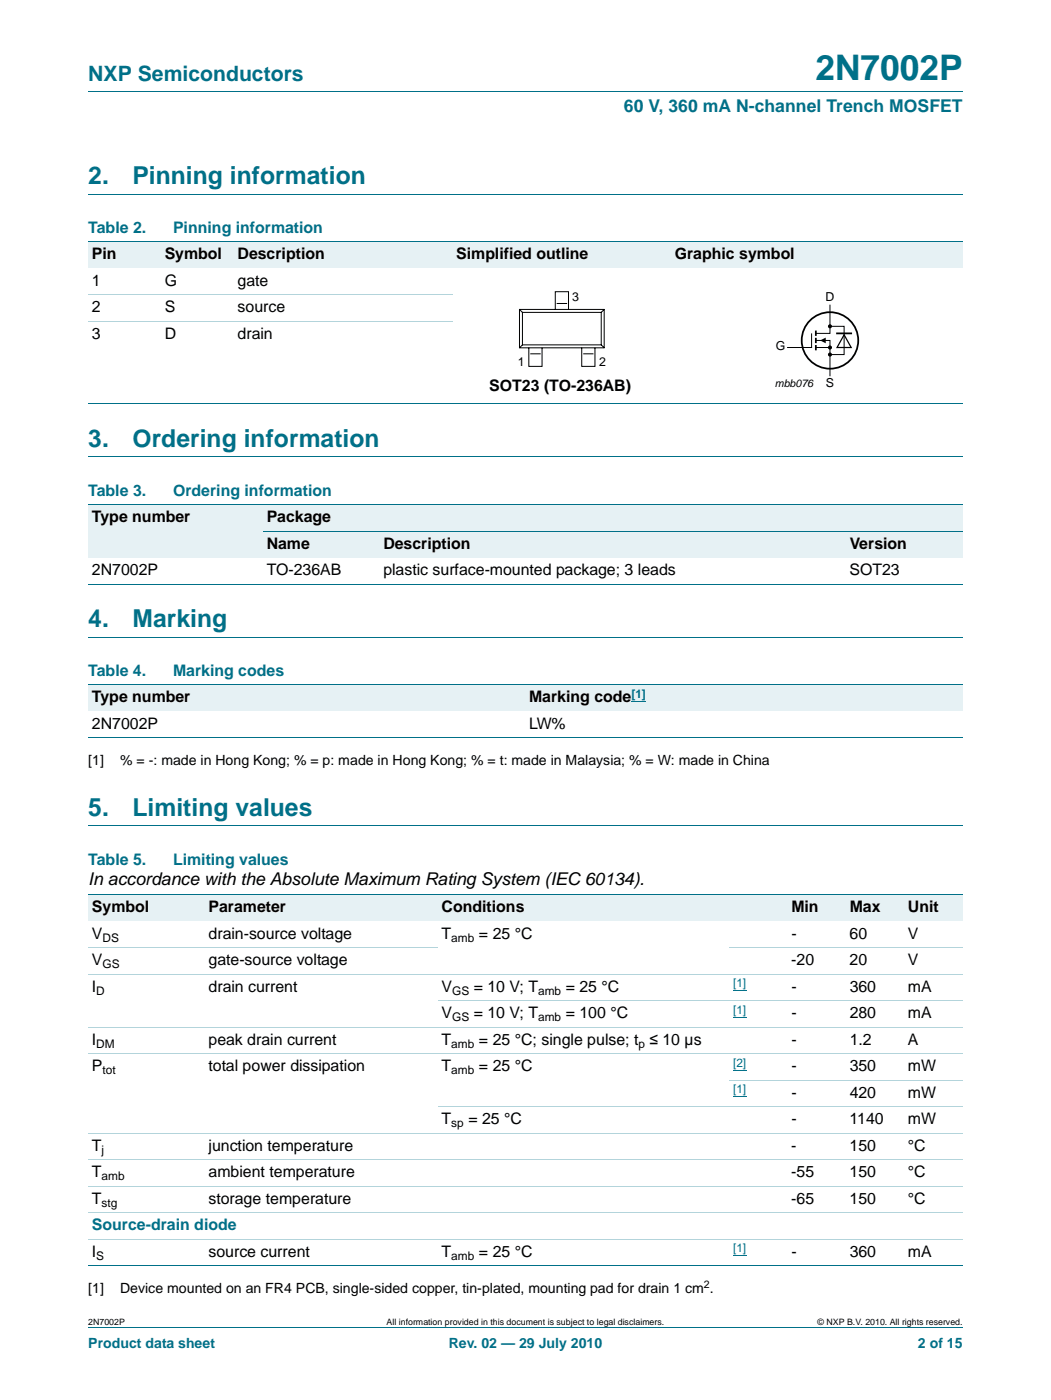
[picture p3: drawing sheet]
<svg xmlns="http://www.w3.org/2000/svg" width="210mm" height="280mm" viewBox="0 0 210 280" stroke-linecap="round" stroke-linejoin="round" font-family="sans-serif">
<defs><g id="words">
<text font-size="7" fill="#007088" x="162.9" y="16">2N7002P</text>
<g font-size="4.9" fill="#007088">
<text x="17.6" y="36.8">2.</text>
<text x="26.5" y="36.8">Pinning information</text>
<text x="17.6" y="89.3">3.</text>
<text x="26.5" y="89.3">Ordering information</text>
<text x="17.6" y="125.3">4.</text>
<text x="26.5" y="125.3">Marking</text>
<text x="17.6" y="163">5.</text>
<text x="26.5" y="163">Limiting values</text>
</g>
<text font-size="4.2" fill="#007088" x="17.6" y="16.2">NXP Semiconductors</text>
<text font-size="3.5" fill="#007088" x="124.6" y="22.4">60 V, 360 mA N-channel Trench MOSFET</text>
<text font-size="3.5" x="17.6" y="176.9">In accordance with the Absolute Maximum Rating System (IEC 60134).</text>
<g font-size="3.2" fill="#007088">
<text x="17.6" y="46.5">Table 2.</text>
<text x="34.6" y="46.5">Pinning information</text>
<text x="17.6" y="99.1">Table 3.</text>
<text x="34.6" y="99.1">Ordering information</text>
<text x="17.6" y="135.1">Table 4.</text>
<text x="34.6" y="135.1">Marking codes</text>
<text x="17.6" y="172.8">Table 5.</text>
<text x="34.6" y="172.8">Limiting values</text>
<text x="18.4" y="245.8">Source-drain diode</text>
</g>
<g font-size="3.2">
<text x="18.4" y="51.8">Pin</text>
<text x="32.9" y="51.8">Symbol</text>
<text x="47.5" y="51.8">Description</text>
<text x="91.1" y="51.8">Simplified outline</text>
<text x="134.8" y="51.8">Graphic symbol</text>
<text x="18.4" y="57.1">1</text>
<text x="32.9" y="57.1">G</text>
<text x="47.5" y="57.1">gate</text>
<text x="18.4" y="62.4">2</text>
<text x="32.9" y="62.4">S</text>
<text x="47.5" y="62.4">source</text>
<text x="18.4" y="67.7">3</text>
<text x="32.9" y="67.7">D</text>
<text x="47.5" y="67.7">drain</text>
<text x="97.7" y="78.2">SOT23 (TO-236AB)</text>
<text x="18.4" y="104.4">Type number</text>
<text x="53.3" y="104.4">Package</text>
<text x="53.3" y="109.7">Name</text>
<text x="76.6" y="109.7">Description</text>
<text x="169.7" y="109.7">Version</text>
<text x="18.4" y="115">2N7002P</text>
<text x="53.3" y="115">TO-236AB</text>
<text x="76.6" y="115">plastic surface-mounted package; 3 leads</text>
<text x="169.7" y="115">SOT23</text>
<text x="18.4" y="140.4">Type number</text>
<text x="105.7" y="140.4">Marking code</text>
<text x="18.4" y="145.6">2N7002P</text>
<text x="105.7" y="145.6">LW%</text>
<text x="18.4" y="182.3">Symbol</text>
<text x="41.6" y="182.3">Parameter</text>
<text x="88.2" y="182.3">Conditions</text>
<text x="158.1" y="182.3">Min</text>
<text x="169.7" y="182.3">Max</text>
<text x="181.3" y="182.3">Unit</text>
<text x="18.4" y="187.6">V</text>
<text x="41.6" y="187.6">drain-source voltage</text>
<text x="88.2" y="187.6">T</text>
<text x="95.7" y="187.6">= 25 °C</text>
<text x="158.1" y="187.6">-</text>
<text x="169.7" y="187.6">60</text>
<text x="181.3" y="187.6">V</text>
<text x="18.4" y="192.9">V</text>
<text x="41.6" y="192.9">gate-source voltage</text>
<text x="158" y="192.9">-20</text>
<text x="169.7" y="192.9">20</text>
<text x="181.3" y="192.9">V</text>
<text x="18.4" y="198.2">I</text>
<text x="41.6" y="198.2">drain current</text>
<text x="88.2" y="198.2">V</text>
<text x="88.2" y="203.5">V</text>
<text x="94.6" y="198.2">= 10 V; T</text>
<text x="94.6" y="203.5">= 10 V; T</text>
<text x="113" y="198.2">= 25 °C</text>
<text x="113" y="203.5">= 100 °C</text>
<text x="158.1" y="198.2">-</text>
<text x="158.1" y="203.5">-</text>
<text x="169.7" y="198.2">360</text>
<text x="169.7" y="203.5">280</text>
<text x="181.3" y="198.2">mA</text>
<text x="181.3" y="203.5">mA</text>
<text x="18.4" y="208.8">I</text>
<text x="41.6" y="208.8">peak drain current</text>
<text x="88.2" y="208.8">T</text>
<text x="95.7" y="208.8">= 25 °C; single pulse; t ≤ 10 µs</text>
<text x="158.1" y="208.8">-</text>
<text x="169.7" y="208.8">1.2</text>
<text x="181.3" y="208.8">A</text>
<text x="18.4" y="214.1">P</text>
<text x="41.6" y="214.1">total power dissipation</text>
<text x="88.2" y="214.1">T</text>
<text x="95.7" y="214.1">= 25 °C</text>
<text x="158.1" y="214.1">-</text>
<text x="169.7" y="214.1">350</text>
<text x="181.3" y="214.1">mW</text>
<text x="158.1" y="219.4">-</text>
<text x="169.7" y="219.4">420</text>
<text x="181.3" y="219.4">mW</text>
<text x="88.2" y="224.7">T</text>
<text x="93.5" y="224.7">= 25 °C</text>
<text x="158.1" y="224.7">-</text>
<text x="169.7" y="224.7">1140</text>
<text x="181.3" y="224.7">mW</text>
<text x="18.4" y="229.9">T</text>
<text x="41.6" y="229.9">junction temperature</text>
<text x="158" y="229.9">-</text>
<text x="169.7" y="229.9">150</text>
<text x="181.3" y="229.9">°C</text>
<text x="18.4" y="235.2">T</text>
<text x="41.6" y="235.2">ambient temperature</text>
<text x="158" y="235.2">-55</text>
<text x="169.7" y="235.2">150</text>
<text x="181.3" y="235.2">°C</text>
<text x="18.4" y="240.5">T</text>
<text x="41.6" y="240.5">storage temperature</text>
<text x="158" y="240.5">-65</text>
<text x="169.7" y="240.5">150</text>
<text x="181.3" y="240.5">°C</text>
<text x="18.4" y="251.1">I</text>
<text x="41.6" y="251.1">source current</text>
<text x="88.2" y="251.1">T</text>
<text x="95.7" y="251.1">= 25 °C</text>
<text x="158.1" y="251.1">-</text>
<text x="169.7" y="251.1">360</text>
<text x="181.3" y="251.1">mA</text>
</g>
<g font-size="2.8">
<text x="17.6" y="152.8">[1]</text>
<text x="24" y="152.8">% = -: made in Hong Kong; % = p: made in Hong Kong; % = t: made in Malaysia; % = W: made in China</text>
<text x="17.6" y="258.3">[1]</text>
<text x="24" y="258.3">Device mounted on an FR4 PCB, single-sided copper, tin-plated, mounting pad for drain 1 cm .</text>
</g>
<g font-size="2.8" fill="#007088">
<text x="17.6" y="269.3">Product data sheet</text>
<text x="89.6" y="269.3">Rev. 02 — 29 July 2010</text>
<text x="183.3" y="269.3">2 of 15</text>
</g>
<g font-size="2.5">
<text x="114.3" y="60.1">3</text>
<text x="164.9" y="60.1">D</text>
<text x="154.9" y="70">G</text>
<text x="103.4" y="73">1</text>
<text x="119.7" y="73">2</text>
<text x="164.9" y="77.3">S</text>
</g>
<g font-size="2.4" fill="#00f">
<text x="126.1" y="139.4">[1]</text>
<text x="146.4" y="197.2">[1]</text>
<text x="146.4" y="202.5">[1]</text>
<text x="146.4" y="213.1">[2]</text>
<text x="146.4" y="218.4">[1]</text>
<text x="146.4" y="250.2">[1]</text>
</g>
<g font-size="2.4">
<text x="20.5" y="188.2">DS</text>
<text x="90.1" y="188.2">amb</text>
<text x="20.5" y="193.5">GS</text>
<text x="19.2" y="198.8">D</text>
<text x="90.3" y="198.8">GS</text>
<text x="107.5" y="198.8">amb</text>
<text x="19.2" y="209.4">DM</text>
<text x="90.1" y="209.4">amb</text>
<text x="90.3" y="204.1">GS</text>
<text x="107.5" y="204.1">amb</text>
<text x="127.5" y="209.4">p</text>
<text x="20.5" y="214.6">tot</text>
<text x="90.1" y="214.6">amb</text>
<text x="90.1" y="225.2">sp</text>
<text x="20.3" y="230.5">j</text>
<text x="20.3" y="235.8">amb</text>
<text x="20.3" y="241.1">stg</text>
<text x="19.2" y="251.7">S</text>
<text x="90.1" y="251.7">amb</text>
</g>
<g font-size="2.1">
<text x="154.8" y="77.3">mbb076</text>
<text x="140.6" y="257.4">2</text>
</g>
<g font-size="1.8">
<text x="17.6" y="264.7">2N7002P</text>
<text x="77.2" y="264.7">All information provided in this document is subject to legal disclaimers.</text>
<text x="163.3" y="264.7">© NXP B.V. 2010. All rights reserved.</text>
</g>
</g></defs>
<path d="M17.6 18.3h174.7M17.6 38.8h174.7M17.6 91.3h174.7M17.6 127.3h174.7M17.6 165h174.7M17.6 265.3h174.7" fill="none" stroke="#007088" stroke-width=".2"/>
<g fill="#e6f1f4">
<path d="M17.6 48.3h14.6v5.3h-14.6z"/>
<path d="M32.2 48.3h14.5v5.3h-14.5z"/>
<path d="M46.7 48.3h43.7v5.3h-43.7z"/>
<path d="M90.4 48.3h43.7v5.3h-43.7z"/>
<path d="M134.1 48.3h58.2v5.3h-58.2z"/>
</g>
<path d="M17.6 48.3h174.7M17.6 80.7h174.7" fill="none" stroke="#007088" stroke-width=".2"/>
<path d="M17.6 58.9h72.8M17.6 64.2h72.8" fill="none" stroke="#b3d4db" stroke-width=".2"/>
<g fill="none" stroke="#000" stroke-width=".2">
<path d="M103.8 61.8h16.9v7.7h-16.9zM103.8 61.8l.5 .6M104.3 62.4h15.8v6.5h-15.8zM104.3 68.9l-.5 .6M105.6 69.5v3.7h2.7v-3.7M105.9 70.7h2.1M110.9 61.8v-3.5h2.6v3.5M111.2 60.6h2.1M116.2 69.5v3.7h2.6v-3.7M116.5 70.7h2M120.1 68.9l.6 .6M120.7 61.8l-.6 .6"/>
<path d="M162.1 66.6v2.8h-4.8M162.9 68h2.9v7.1M162.9 69.4h2.9M165.8 65.2h2.8v5.7h-2.8M165.8 61v5.6h-2.9"/>
</g>
<g fill="#000" stroke="#000" stroke-width=".25">
<circle cx="165.8" cy="65.2" r=".28"/>
<circle cx="165.8" cy="69.4" r=".28"/>
<circle cx="165.8" cy="70.9" r=".28"/>
</g>
<path d="M168.6 66.9l1.4 2.5h-2.8z" fill="none" stroke="#000" stroke-width=".25"/>
<g fill="none" stroke="#000" stroke-width=".35">
<path d="M162.9 66.1v1M162.9 67.5v1.1M162.9 68.9v1.1M167.2 66.6h2.8"/>
<circle cx="165.8" cy="68" r="5.6"/>
</g>
<path d="M163.8 68l1.1-.5v1.1z" fill="#000"/>
<g fill="#e6f1f4">
<path d="M17.6 100.8h35v10.6h-35z"/>
<path d="M52.6 100.8h139.7v5.3h-139.7z"/>
<path d="M52.6 106.1h23.2v5.3h-23.2z"/>
<path d="M75.8 106.1h93.2v5.3h-93.2z"/>
<path d="M169 106.1h23.3v5.3h-23.3z"/>
</g>
<path d="M17.6 100.8h174.7M17.6 116.7h174.7M52.6 106.1h139.7" fill="none" stroke="#007088" stroke-width=".2"/>
<g fill="#e6f1f4">
<path d="M17.6 136.8h87.3v5.3h-87.3z"/>
<path d="M104.9 136.8h87.4v5.3h-87.4z"/>
</g>
<path d="M126.1 140.1h2.9" fill="none" stroke="#00f" stroke-width=".2"/>
<path d="M17.6 136.8h174.7M17.6 147.4h174.7" fill="none" stroke="#007088" stroke-width=".2"/>
<g fill="#e6f1f4">
<path d="M17.6 178.8h23.3v5.3h-23.3z"/>
<path d="M40.9 178.8h46.6v5.3h-46.6z"/>
<path d="M87.5 178.8h58.2v5.3h-58.2z"/>
<path d="M145.7 178.8h23.3v5.3h-23.3z"/>
<path d="M169 178.8h11.6v5.3h-11.6z"/>
<path d="M180.6 178.8h11.7v5.3h-11.7z"/>
</g>
<path d="M146.4 197.9h2.7M146.4 203.2h2.7M146.4 213.8h2.7M146.4 219.1h2.7M146.4 250.9h2.7" fill="none" stroke="#00f" stroke-width=".2"/>
<path d="M17.6 178.8h174.7M17.6 252.9h174.7" fill="none" stroke="#007088" stroke-width=".2"/>
<g fill="none" stroke="#b3d4db" stroke-width=".2">
<path d="M17.6 189.4h69.9M17.6 194.7h174.7M87.5 200h104.8M145.7 189.4h46.6M17.6 205.2h174.7M17.6 210.5h174.7M145.7 215.8h46.6M17.6 226.4h174.7M17.6 231.7h174.7M17.6 237h174.7M87.5 221.1h104.8M17.6 242.3h174.7"/>
<path d="M17.6 247.6h174.7"/>
</g>
<use href="#words"/>
</svg>
